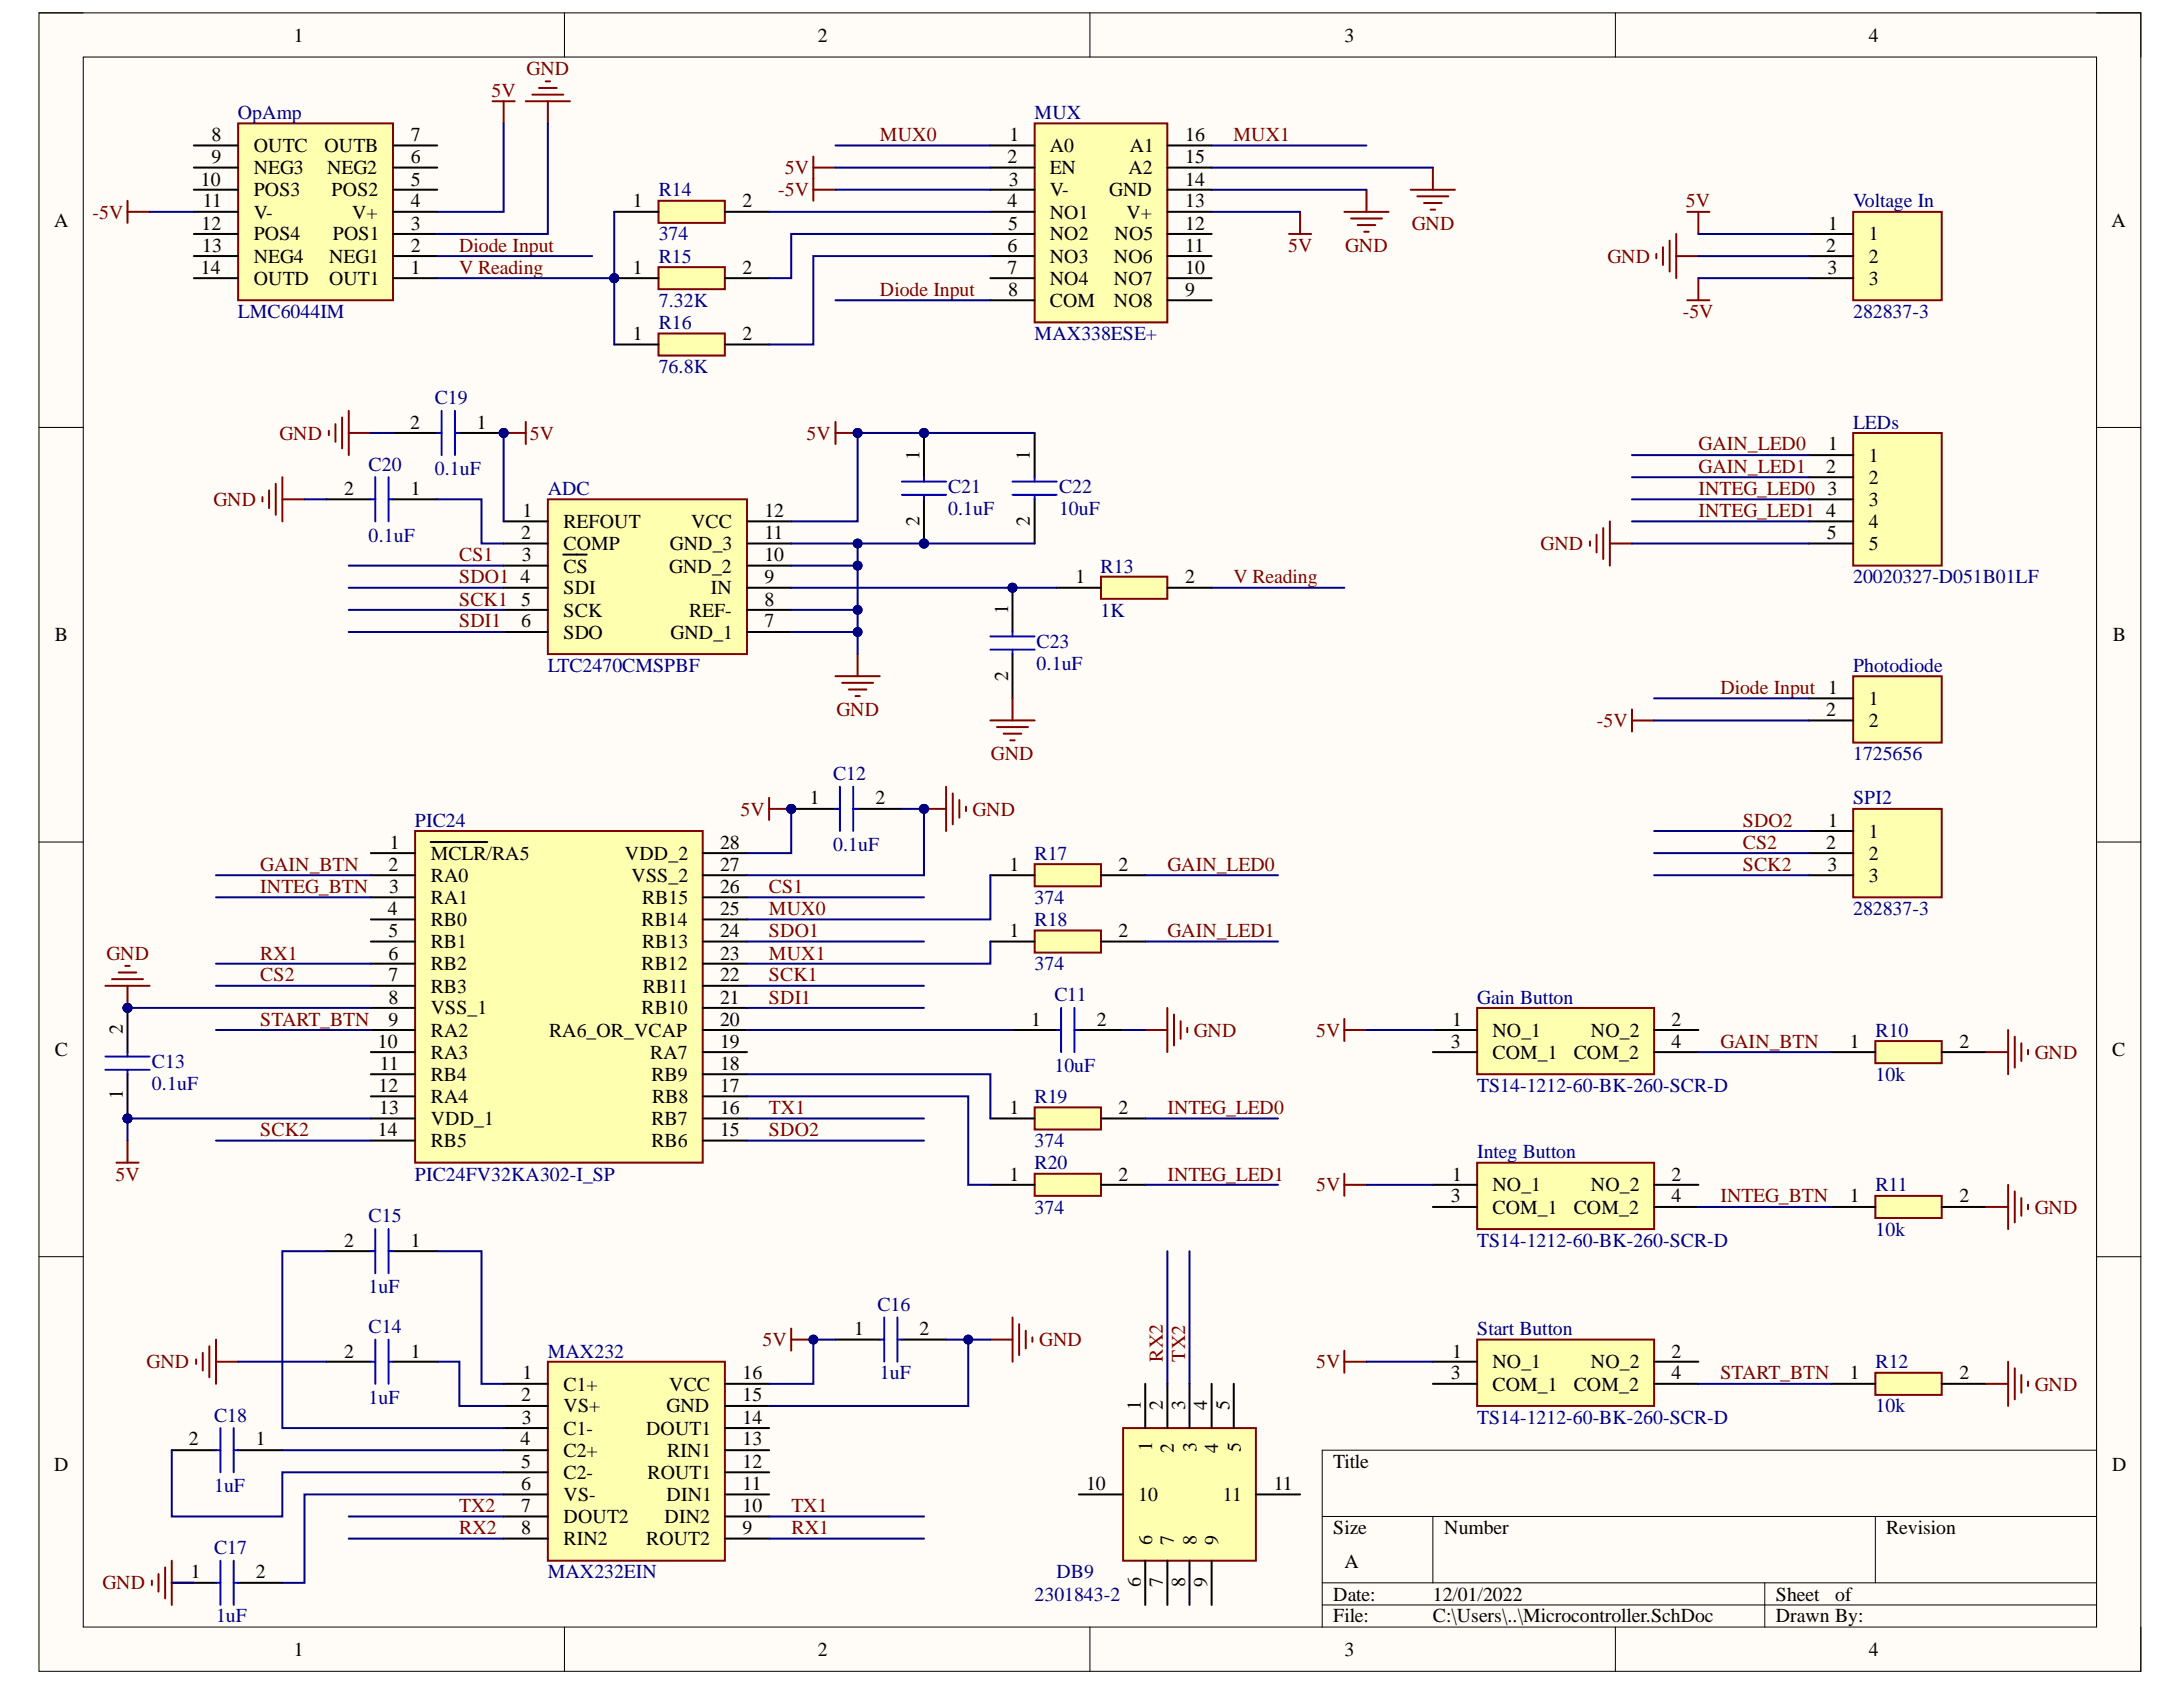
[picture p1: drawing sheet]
<svg xmlns="http://www.w3.org/2000/svg" width="279mm" height="216mm" viewBox="0 0 279 216" stroke-linecap="round" stroke-linejoin="round" font-family="sans-serif">
<defs><g id="words">
<g font-size="2.5">
<text x="37.6" y="5.3">1</text>
<text x="104.7" y="5.3">2</text>
<text x="172.1" y="5.3">3</text>
<text x="239.2" y="5.3">4</text>
<text x="25.7" y="23.8">10</text>
<text x="27.1" y="18.1">8</text>
<text x="27.1" y="20.9">9</text>
<text x="32.5" y="19.4">OUTC</text>
<text x="32.5" y="22.3">NEG3</text>
<text x="41.5" y="19.4">OUTB</text>
<text x="41.9" y="22.3">NEG2</text>
<text x="52.6" y="23.8">5</text>
<text x="52.6" y="20.9">6</text>
<text x="52.6" y="18.1">7</text>
<text x="128.9" y="20.9">2</text>
<text x="129.1" y="23.8">3</text>
<text x="129.2" y="18.1">1</text>
<text x="134.4" y="19.4">A0</text>
<text x="134.4" y="22.3">EN</text>
<text x="144.4" y="22.3">A2</text>
<text x="144.6" y="19.4">A1</text>
<text x="151.7" y="23.8">14</text>
<text x="151.7" y="20.9">15</text>
<text x="151.7" y="18.1">16</text>
<text x="6.9" y="29">A</text>
<text x="25.8" y="29.4">12</text>
<text x="26" y="26.5">11</text>
<text x="32.5" y="25.1">POS3</text>
<text x="32.5" y="28">V-</text>
<text x="42.4" y="25.1">POS2</text>
<text x="45.1" y="28">V+</text>
<text x="52.6" y="29.4">3</text>
<text x="52.6" y="26.5">4</text>
<text x="81" y="26.5">1</text>
<text x="95" y="26.5">2</text>
<text x="128.9" y="26.5">4</text>
<text x="129" y="29.4">5</text>
<text x="134.4" y="25.1">V-</text>
<text x="134.4" y="28">NO1</text>
<text x="142" y="25.1">GND</text>
<text x="144.2" y="28">V+</text>
<text x="151.7" y="29.4">12</text>
<text x="151.7" y="26.5">13</text>
<text x="234" y="29.4">1</text>
<text x="270.2" y="29">A</text>
<text x="25.7" y="35.1">14</text>
<text x="25.9" y="32.2">13</text>
<text x="32.5" y="30.8">POS4</text>
<text x="32.5" y="33.6">NEG4</text>
<text x="42.1" y="33.6">NEG1</text>
<text x="42.6" y="30.8">POS1</text>
<text x="52.6" y="35.1">1</text>
<text x="52.6" y="32.2">2</text>
<text x="81" y="35.1">1</text>
<text x="95" y="35.1">2</text>
<text x="128.9" y="32.2">6</text>
<text x="128.9" y="35.1">7</text>
<text x="134.4" y="30.8">NO2</text>
<text x="134.4" y="33.6">NO3</text>
<text x="142.6" y="33.6">NO6</text>
<text x="142.6" y="30.8">NO5</text>
<text x="151.7" y="35.1">10</text>
<text x="151.7" y="32.2">11</text>
<text x="233.7" y="32.2">2</text>
<text x="233.9" y="35.1">3</text>
<text x="239.2" y="30.8">1</text>
<text x="239.2" y="33.6">2</text>
<text x="32.5" y="36.4">OUTD</text>
<text x="42.1" y="36.4">OUT1</text>
<text x="129" y="37.9">8</text>
<text x="134.4" y="36.4">NO4</text>
<text x="134.4" y="39.3">COM</text>
<text x="142.6" y="39.3">NO8</text>
<text x="142.6" y="36.4">NO7</text>
<text x="151.7" y="37.9">9</text>
<text x="239.2" y="36.4">3</text>
<text x="81" y="43.5">1</text>
<text x="95" y="43.5">2</text>
<text x="52.5" y="54.9">2</text>
<text x="61" y="54.9">1</text>
<text x="117.7" y="58.8" transform="rotate(-90 117.7 58.8)">1</text>
<text x="131.8" y="58.8" transform="rotate(-90 131.8 58.8)">1</text>
<text x="234" y="57.6">1</text>
<text x="239.2" y="59.1">1</text>
<text x="44.1" y="63.3">2</text>
<text x="52.6" y="63.3">1</text>
<text x="233.7" y="60.5">2</text>
<text x="233.9" y="63.3">3</text>
<text x="239.2" y="62">2</text>
<text x="239.2" y="64.7">3</text>
<text x="66.7" y="69">2</text>
<text x="66.8" y="71.8">3</text>
<text x="66.9" y="66.2">1</text>
<text x="72.1" y="67.6">REFOUT</text>
<text x="72.1" y="70.4">COMP</text>
<text x="85.7" y="70.4">GND_3</text>
<text x="88.4" y="67.6">VCC</text>
<text x="97.8" y="66.2">12</text>
<text x="97.8" y="69">11</text>
<text x="97.8" y="71.8">10</text>
<text x="117.7" y="67.4" transform="rotate(-90 117.7 67.4)">2</text>
<text x="131.8" y="67.4" transform="rotate(-90 131.8 67.4)">2</text>
<text x="233.7" y="66.2">4</text>
<text x="233.8" y="69">5</text>
<text x="239.2" y="67.6">4</text>
<text x="239.2" y="70.4">5</text>
<text x="66.6" y="74.6">4</text>
<text x="66.7" y="77.5">5</text>
<text x="72.1" y="73.3">CS</text>
<text x="72.1" y="76.1">SDI</text>
<text x="85.7" y="73.3">GND_2</text>
<text x="91" y="76.1">IN</text>
<text x="97.8" y="74.6">9</text>
<text x="97.8" y="77.5">8</text>
<text x="137.7" y="74.6">1</text>
<text x="151.7" y="74.6">2</text>
<text x="7" y="82.1">B</text>
<text x="66.7" y="80.3">6</text>
<text x="72.1" y="78.9">SCK</text>
<text x="72.1" y="81.7">SDO</text>
<text x="85.8" y="81.7">GND_1</text>
<text x="88.2" y="78.9">REF-</text>
<text x="97.8" y="80.3">7</text>
<text x="129" y="78.6" transform="rotate(-90 129 78.6)">1</text>
<text x="270.4" y="82.1">B</text>
<text x="129" y="87.1" transform="rotate(-90 129 87.1)">2</text>
<text x="233.7" y="91.6">2</text>
<text x="239.2" y="90.3">1</text>
<text x="239.2" y="93.1">2</text>
<text x="103.7" y="102.9">1</text>
<text x="112" y="102.9">2</text>
<text x="234" y="105.8">1</text>
<text x="239.2" y="107.2">1</text>
<text x="49.7" y="111.5">2</text>
<text x="49.9" y="108.6">1</text>
<text x="55.1" y="110">MCLR/RA5</text>
<text x="55.1" y="112.8">RA0</text>
<text x="80" y="110">VDD_2</text>
<text x="80.8" y="112.8">VSS_2</text>
<text x="92.2" y="108.6">28</text>
<text x="92.2" y="111.5">27</text>
<text x="129.2" y="111.5">1</text>
<text x="143.2" y="111.5">2</text>
<text x="233.7" y="108.6">2</text>
<text x="233.9" y="111.5">3</text>
<text x="239.2" y="110">2</text>
<text x="239.2" y="112.8">3</text>
<text x="49.6" y="117.1">4</text>
<text x="49.7" y="119.9">5</text>
<text x="49.8" y="114.3">3</text>
<text x="55.1" y="115.7">RA1</text>
<text x="55.1" y="118.5">RB0</text>
<text x="82.1" y="118.5">RB14</text>
<text x="82.2" y="115.7">RB15</text>
<text x="92.2" y="114.3">26</text>
<text x="92.2" y="117.1">25</text>
<text x="92.2" y="119.9">24</text>
<text x="129.2" y="119.9">1</text>
<text x="143.2" y="119.9">2</text>
<text x="49.7" y="122.8">6</text>
<text x="49.7" y="125.6">7</text>
<text x="55.1" y="121.4">RB1</text>
<text x="55.1" y="124.1">RB2</text>
<text x="82.1" y="124.1">RB12</text>
<text x="82.2" y="121.4">RB13</text>
<text x="92.2" y="122.8">23</text>
<text x="92.2" y="125.6">22</text>
<text x="49.7" y="128.5">8</text>
<text x="49.7" y="131.2">9</text>
<text x="55.1" y="127">RB3</text>
<text x="55.1" y="129.8">VSS_1</text>
<text x="82.1" y="129.8">RB10</text>
<text x="82.3" y="127">RB11</text>
<text x="92.2" y="128.5">21</text>
<text x="92.2" y="131.2">20</text>
<text x="132" y="131.2">1</text>
<text x="140.4" y="131.2">2</text>
<text x="185.9" y="131.2">1</text>
<text x="213.9" y="131.2">2</text>
<text x="7" y="135.1">C</text>
<text x="15.7" y="132.3" transform="rotate(-90 15.7 132.3)">2</text>
<text x="48.4" y="134.1">10</text>
<text x="48.6" y="136.9">11</text>
<text x="55.1" y="132.7">RA2</text>
<text x="55.1" y="135.5">RA3</text>
<text x="70.3" y="132.7">RA6_OR_VCAP</text>
<text x="83.2" y="135.5">RA7</text>
<text x="92.2" y="134.1">19</text>
<text x="92.2" y="136.9">18</text>
<text x="185.7" y="134.1">3</text>
<text x="191" y="132.7">NO_1</text>
<text x="191" y="135.5">COM_1</text>
<text x="201.4" y="135.5">COM_2</text>
<text x="203.6" y="132.7">NO_2</text>
<text x="213.9" y="134.1">4</text>
<text x="236.8" y="134.1">1</text>
<text x="250.8" y="134.1">2</text>
<text x="270.3" y="135.1">C</text>
<text x="15.7" y="140.7" transform="rotate(-90 15.7 140.7)">1</text>
<text x="48.5" y="139.8">12</text>
<text x="48.5" y="142.6">13</text>
<text x="55.1" y="138.3">RB4</text>
<text x="55.1" y="141.1">RA4</text>
<text x="83.4" y="138.3">RB9</text>
<text x="83.5" y="141.1">RB8</text>
<text x="92.2" y="139.8">17</text>
<text x="92.2" y="142.6">16</text>
<text x="129.2" y="142.6">1</text>
<text x="143.2" y="142.6">2</text>
<text x="48.4" y="145.4">14</text>
<text x="55.1" y="144">VDD_1</text>
<text x="55.1" y="146.8">RB5</text>
<text x="83.4" y="144">RB7</text>
<text x="83.4" y="146.8">RB6</text>
<text x="92.2" y="145.4">15</text>
<text x="129.2" y="151.1">1</text>
<text x="143.2" y="151.1">2</text>
<text x="185.7" y="153.9">3</text>
<text x="185.9" y="151.1">1</text>
<text x="191" y="152.5">NO_1</text>
<text x="191" y="155.3">COM_1</text>
<text x="201.4" y="155.3">COM_2</text>
<text x="203.6" y="152.5">NO_2</text>
<text x="213.9" y="151.1">2</text>
<text x="213.9" y="153.9">4</text>
<text x="236.8" y="153.9">1</text>
<text x="250.8" y="153.9">2</text>
<text x="44.1" y="159.6">2</text>
<text x="52.6" y="159.6">1</text>
<text x="44.1" y="173.8">2</text>
<text x="52.6" y="173.8">1</text>
<text x="109.3" y="170.9">1</text>
<text x="117.7" y="170.9">2</text>
<text x="185.9" y="173.8">1</text>
<text x="213.9" y="173.8">2</text>
<text x="66.7" y="179.3">2</text>
<text x="66.9" y="176.5">1</text>
<text x="72.1" y="178">C1+</text>
<text x="85.7" y="178">VCC</text>
<text x="95" y="176.5">16</text>
<text x="95" y="179.3">15</text>
<text x="185.7" y="176.5">3</text>
<text x="191" y="175.1">NO_1</text>
<text x="191" y="178">COM_1</text>
<text x="201.4" y="178">COM_2</text>
<text x="203.6" y="175.1">NO_2</text>
<text x="213.9" y="176.5">4</text>
<text x="236.8" y="176.5">1</text>
<text x="250.8" y="176.5">2</text>
<text x="24.2" y="185">2</text>
<text x="32.7" y="185">1</text>
<text x="66.6" y="185">4</text>
<text x="66.8" y="182.2">3</text>
<text x="72.1" y="180.8">VS+</text>
<text x="72.1" y="183.6">C1-</text>
<text x="82.7" y="183.6">DOUT1</text>
<text x="85.3" y="180.8">GND</text>
<text x="95" y="182.2">14</text>
<text x="95" y="185">13</text>
<text x="146" y="180.5" transform="rotate(-90 146 180.5)">1</text>
<text x="147.5" y="185.7" transform="rotate(-90 147.5 185.7)">1</text>
<text x="148.8" y="180.5" transform="rotate(-90 148.8 180.5)">2</text>
<text x="150.3" y="185.9" transform="rotate(-90 150.3 185.9)">2</text>
<text x="151.7" y="180.5" transform="rotate(-90 151.7 180.5)">3</text>
<text x="153.1" y="185.8" transform="rotate(-90 153.1 185.8)">3</text>
<text x="154.5" y="180.5" transform="rotate(-90 154.5 180.5)">4</text>
<text x="155.9" y="185.9" transform="rotate(-90 155.9 185.9)">4</text>
<text x="157.4" y="180.5" transform="rotate(-90 157.4 180.5)">5</text>
<text x="158.8" y="185.8" transform="rotate(-90 158.8 185.8)">5</text>
<text x="6.9" y="188.2">D</text>
<text x="66.7" y="187.9">5</text>
<text x="66.7" y="190.7">6</text>
<text x="72.1" y="186.4">C2+</text>
<text x="72.1" y="189.3">C2-</text>
<text x="82.9" y="189.3">ROUT1</text>
<text x="85.4" y="186.4">RIN1</text>
<text x="95" y="187.9">12</text>
<text x="95" y="190.7">11</text>
<text x="139" y="190.7">10</text>
<text x="163" y="190.7">11</text>
<text x="170.6" y="187.9">Title</text>
<text x="270.3" y="188.2">D</text>
<text x="66.7" y="193.5">7</text>
<text x="66.7" y="196.3">8</text>
<text x="72.1" y="192.1">VS-</text>
<text x="72.1" y="195">DOUT2</text>
<text x="72.1" y="197.8">RIN2</text>
<text x="82.7" y="197.8">ROUT2</text>
<text x="85.1" y="195">DIN2</text>
<text x="85.3" y="192.1">DIN1</text>
<text x="95" y="193.5">10</text>
<text x="95" y="196.3">9</text>
<text x="145.7" y="192.1">10</text>
<text x="147.5" y="197.8" transform="rotate(-90 147.5 197.8)">6</text>
<text x="150.3" y="197.8" transform="rotate(-90 150.3 197.8)">7</text>
<text x="153.1" y="197.8" transform="rotate(-90 153.1 197.8)">8</text>
<text x="155.9" y="197.8" transform="rotate(-90 155.9 197.8)">9</text>
<text x="156.5" y="192.1">11</text>
<text x="170.6" y="196.3">Size</text>
<text x="184.8" y="196.3">Number</text>
<text x="241.4" y="196.3">Revision</text>
<text x="24.4" y="202">1</text>
<text x="32.7" y="202">2</text>
<text x="146" y="203.2" transform="rotate(-90 146 203.2)">6</text>
<text x="148.8" y="203.2" transform="rotate(-90 148.8 203.2)">7</text>
<text x="151.7" y="203.2" transform="rotate(-90 151.7 203.2)">8</text>
<text x="154.5" y="203.2" transform="rotate(-90 154.5 203.2)">9</text>
<text x="172.1" y="200.6">A</text>
<text x="170.6" y="204.9">Date:</text>
<text x="170.6" y="207.6">File:</text>
<text x="183.4" y="204.9">12/01/2022</text>
<text x="183.4" y="207.6">C:\Users\..\Microcontroller.SchDoc</text>
<text x="227.3" y="204.9">Sheet</text>
<text x="227.3" y="207.6">Drawn By:</text>
<text x="234.9" y="204.9">of</text>
<text x="37.6" y="211.9">1</text>
<text x="104.7" y="211.9">2</text>
<text x="172.1" y="211.9">3</text>
<text x="239.2" y="211.9">4</text>
</g>
<g font-size="2.5" fill="#800000">
<text x="67.4" y="9.6">GND</text>
<text x="62.9" y="12.4">5V</text>
<text x="100.5" y="22.3">5V</text>
<text x="112.6" y="18.1">MUX0</text>
<text x="157.9" y="18.1">MUX1</text>
<text x="11.8" y="28">-5V</text>
<text x="99.6" y="25.1">-5V</text>
<text x="180.7" y="29.4">GND</text>
<text x="215.8" y="26.5">5V</text>
<text x="58.8" y="35.1">V Reading</text>
<text x="58.8" y="32.2">Diode Input</text>
<text x="164.9" y="32.2">5V</text>
<text x="172.2" y="32.2">GND</text>
<text x="205.7" y="33.6">GND</text>
<text x="112.6" y="37.9">Diode Input</text>
<text x="215.4" y="40.7">-5V</text>
<text x="35.8" y="56.3">GND</text>
<text x="67.8" y="56.3">5V</text>
<text x="103.2" y="56.3">5V</text>
<text x="217.4" y="57.6">GAIN_LED0</text>
<text x="27.3" y="64.7">GND</text>
<text x="217.4" y="60.5">GAIN_LED1</text>
<text x="217.4" y="63.3">INTEG_LED0</text>
<text x="58.8" y="71.8">CS1</text>
<text x="197.2" y="70.4">GND</text>
<text x="217.4" y="66.2">INTEG_LED1</text>
<text x="58.8" y="74.6">SDO1</text>
<text x="58.8" y="77.5">SCK1</text>
<text x="157.9" y="74.6">V Reading</text>
<text x="58.8" y="80.3">SDI1</text>
<text x="220.2" y="88.8">Diode Input 1</text>
<text x="107" y="91.6">GND</text>
<text x="204.4" y="93.1">-5V</text>
<text x="126.8" y="97.3">GND</text>
<text x="94.8" y="104.4">5V</text>
<text x="124.5" y="104.4">GND</text>
<text x="223.1" y="105.8">SDO2</text>
<text x="33.3" y="111.5">GAIN_BTN</text>
<text x="149.4" y="111.5">GAIN_LED0</text>
<text x="223.1" y="108.6">CS2</text>
<text x="223.1" y="111.5">SCK2</text>
<text x="33.3" y="114.3">INTEG_BTN</text>
<text x="98.4" y="117.1">MUX0</text>
<text x="98.4" y="114.3">CS1</text>
<text x="98.4" y="119.9">SDO1</text>
<text x="149.4" y="119.9">GAIN_LED1</text>
<text x="13.6" y="122.8">GND</text>
<text x="33.3" y="122.8">RX1</text>
<text x="33.3" y="125.6">CS2</text>
<text x="98.4" y="122.8">MUX1</text>
<text x="98.4" y="125.6">SCK1</text>
<text x="33.3" y="131.2">START_BTN</text>
<text x="98.4" y="128.5">SDI1</text>
<text x="152.8" y="132.7">GND</text>
<text x="168.4" y="132.7">5V</text>
<text x="220.2" y="134.1">GAIN_BTN</text>
<text x="260.4" y="135.5">GND</text>
<text x="98.4" y="142.6">TX1</text>
<text x="149.4" y="142.6">INTEG_LED0</text>
<text x="33.3" y="145.4">SCK2</text>
<text x="98.4" y="145.4">SDO2</text>
<text x="14.8" y="151.1">5V</text>
<text x="149.4" y="151.1">INTEG_LED1</text>
<text x="168.4" y="152.5">5V</text>
<text x="220.2" y="153.9">INTEG_BTN</text>
<text x="260.4" y="155.3">GND</text>
<text x="97.6" y="172.3">5V</text>
<text x="133" y="172.3">GND</text>
<text x="18.8" y="175.1">GND</text>
<text x="148.8" y="174.3" transform="rotate(-90 148.8 174.3)">RX2</text>
<text x="151.7" y="174.3" transform="rotate(-90 151.7 174.3)">TX2</text>
<text x="168.4" y="175.1">5V</text>
<text x="220.2" y="176.5">START_BTN</text>
<text x="260.4" y="178">GND</text>
<text x="58.8" y="193.5">TX2</text>
<text x="58.8" y="196.3">RX2</text>
<text x="101.3" y="196.3">RX1</text>
<text x="101.3" y="193.5">TX1</text>
<text x="13.1" y="203.4">GND</text>
</g>
<g font-size="2.5" fill="#000080">
<text x="30.4" y="15.2">OpAmp</text>
<text x="132.4" y="15.2">MUX</text>
<text x="84.3" y="25.1">R14</text>
<text x="237.2" y="26.5">Voltage In</text>
<text x="84.3" y="33.6">R15</text>
<text x="84.3" y="30.8">374</text>
<text x="30.4" y="40.7">LMC6044IM</text>
<text x="84.3" y="39.3">7.32K</text>
<text x="237.2" y="40.7">282837-3</text>
<text x="84.3" y="42.1">R16</text>
<text x="84.3" y="47.8">76.8K</text>
<text x="132.4" y="43.5">MAX338ESE+</text>
<text x="55.6" y="51.7">C19</text>
<text x="237.2" y="54.9">LEDs</text>
<text x="47.2" y="60.3">C20</text>
<text x="55.6" y="60.8">0.1uF</text>
<text x="70.1" y="63.3">ADC</text>
<text x="121.3" y="63.1">C21</text>
<text x="121.3" y="65.9">0.1uF</text>
<text x="135.5" y="63.1">C22</text>
<text x="135.5" y="65.9">10uF</text>
<text x="47.2" y="69.3">0.1uF</text>
<text x="140.9" y="73.3">R13</text>
<text x="237.2" y="74.6">20020327-D051B01LF</text>
<text x="132.7" y="82.9">C23</text>
<text x="140.9" y="78.9">1K</text>
<text x="70.1" y="86">LTC2470CMSPBF</text>
<text x="132.7" y="85.7">0.1uF</text>
<text x="237.2" y="86">Photodiode</text>
<text x="106.6" y="99.8">C12</text>
<text x="237.2" y="97.3">1725656</text>
<text x="53.1" y="105.8">PIC24</text>
<text x="237.2" y="102.9">SPI2</text>
<text x="106.6" y="108.9">0.1uF</text>
<text x="132.4" y="110">R17</text>
<text x="132.4" y="115.7">374</text>
<text x="132.4" y="118.5">R18</text>
<text x="237.2" y="117.1">282837-3</text>
<text x="132.4" y="124.1">374</text>
<text x="135" y="128.1">C11</text>
<text x="189.1" y="128.5">Gain Button</text>
<text x="19.4" y="136.7">C13</text>
<text x="135" y="137.2">10uF</text>
<text x="240.1" y="132.7">R10</text>
<text x="19.4" y="139.4">0.1uF</text>
<text x="132.4" y="141.1">R19</text>
<text x="189.1" y="139.8">TS14-1212-60-BK-260-SCR-D</text>
<text x="240.1" y="138.3">10k</text>
<text x="132.4" y="146.8">374</text>
<text x="132.4" y="149.7">R20</text>
<text x="189.1" y="148.2">Integ Button</text>
<text x="53.1" y="151.1">PIC24FV32KA302-I_SP</text>
<text x="132.4" y="155.3">374</text>
<text x="240.1" y="152.5">R11</text>
<text x="47.2" y="156.4">C15</text>
<text x="189.1" y="159.6">TS14-1212-60-BK-260-SCR-D</text>
<text x="240.1" y="158.1">10k</text>
<text x="47.2" y="165.5">1uF</text>
<text x="112.3" y="167.8">C16</text>
<text x="47.2" y="170.6">C14</text>
<text x="70.1" y="173.8">MAX232</text>
<text x="189.1" y="170.9">Start Button</text>
<text x="47.2" y="179.7">1uF</text>
<text x="112.6" y="176.5">1uF</text>
<text x="240.1" y="175.1">R12</text>
<text x="27.4" y="181.9">C18</text>
<text x="189.1" y="182.2">TS14-1212-60-BK-260-SCR-D</text>
<text x="240.1" y="180.8">10k</text>
<text x="27.4" y="191">1uF</text>
<text x="27.4" y="198.9">C17</text>
<text x="70.1" y="202">MAX232EIN</text>
<text x="135.2" y="202">DB9</text>
<text x="27.6" y="207.6">1uF</text>
<text x="132.4" y="204.9">2301843-2</text>
</g>
</g></defs>
<path d="M5 1.6h269v212.3h-269z" fill-rule="evenodd" fill="#fffcf8"/>
<path d="M5 1.6h269v212.3h-269z" fill="none" stroke="#000" stroke-width=".13"/>
<path d="M10.7 7.3h257.6v200.9h-257.6z" fill-rule="evenodd" fill="#fffcf8"/>
<g fill="none" stroke="#000" stroke-width=".13">
<path d="M5 1.6h5.7M10.7 7.3h257.6v200.9h-257.6zM72.2 1.6v5.7M139.5 1.6v5.7M206.8 1.6v5.7M268.3 1.6h5.7v5.7M5 54.7h5.7M268.3 54.7h5.7M5 107.8h5.7M268.3 107.8h5.7M5 160.8h5.7M268.3 160.8h5.7"/>
<path d="M169.2 194.1h99.1M183.4 194.1v8.5M240 194.1v8.5M268.3 185.6h-99.1v22.6M72.2 208.2v5.7M139.5 208.2v5.7M169.2 202.6h99.1M169.2 205.4h99.1M206.8 208.2v5.7M225.9 202.6v5.6M274 208.2v5.7"/>
</g>
<path d="M237.2 86.5h11.3v8.5h-11.3z" fill-rule="evenodd" fill="#ffffb0"/>
<path d="M237.2 86.5h11.3v8.5h-11.3z" fill="none" stroke="#800000" stroke-width=".25"/>
<path d="M231.5 89.4h5.7M231.5 92.2h5.7" fill="none" stroke="#000" stroke-width=".25"/>
<path d="M237.2 27.1h11.3v11.3h-11.3z" fill-rule="evenodd" fill="#ffffb0"/>
<path d="M237.2 27.1h11.3v11.3h-11.3z" fill="none" stroke="#800000" stroke-width=".25"/>
<path d="M231.5 29.9h5.7M231.5 32.8h5.7M231.5 35.6h5.7" fill="none" stroke="#000" stroke-width=".25"/>
<path d="M143.7 182.8h17v16.9h-17z" fill-rule="evenodd" fill="#ffffb0"/>
<path d="M143.7 182.8h17v16.9h-17z" fill="none" stroke="#800000" stroke-width=".25"/>
<path d="M146.6 177.1v5.7M149.4 177.1v5.7M152.2 177.1v5.7M155.1 177.1v5.7M157.9 177.1v5.7M138.1 191.3h5.6M146.6 199.7v5.7M149.4 199.7v5.7M152.2 199.7v5.7M155.1 199.7v5.7M160.7 191.3h5.7" fill="none" stroke="#000" stroke-width=".25"/>
<path d="M237.2 103.5h11.3v11.3h-11.3z" fill-rule="evenodd" fill="#ffffb0"/>
<path d="M237.2 103.5h11.3v11.3h-11.3z" fill="none" stroke="#800000" stroke-width=".25"/>
<path d="M231.5 106.3h5.7M231.5 109.2h5.7M231.5 112h5.7" fill="none" stroke="#000" stroke-width=".25"/>
<path d="M189.1 129h22.6v8.5h-22.6z" fill-rule="evenodd" fill="#ffffb0"/>
<path d="M189.1 129h22.6v8.5h-22.6z" fill="none" stroke="#800000" stroke-width=".25"/>
<path d="M183.4 131.8h5.7M183.4 134.6h5.7M211.7 131.8h5.7M211.7 134.6h5.7" fill="none" stroke="#000" stroke-width=".25"/>
<path d="M189.1 148.8h22.6v8.5h-22.6z" fill-rule="evenodd" fill="#ffffb0"/>
<path d="M189.1 148.8h22.6v8.5h-22.6z" fill="none" stroke="#800000" stroke-width=".25"/>
<path d="M183.4 151.6h5.7M183.4 154.5h5.7M211.7 151.6h5.7M211.7 154.5h5.7" fill="none" stroke="#000" stroke-width=".25"/>
<path d="M189.1 171.4h22.6v8.5h-22.6z" fill-rule="evenodd" fill="#ffffb0"/>
<path d="M98.4 102.1v2.8M98.4 103.5h2.9M146.6 131.8h2.8M149.4 129v5.6M150.3 129.8v4M151.1 130.7v2.3M152 131.5v.6M189.1 171.4h22.6v8.5h-22.6z" fill="none" stroke="#800000" stroke-width=".25"/>
<path d="M183.4 174.3h5.7M183.4 177.1h5.7M211.7 174.3h5.7M211.7 177.1h5.7" fill="none" stroke="#000" stroke-width=".25"/>
<circle cx="101.3" cy="103.5" r=".57" fill="#000080"/>
<circle cx="101.3" cy="103.5" r=".57" fill="none" stroke="#000080" stroke-width=".13"/>
<path d="M129.6 131.8h5.6M138.1 131.8h5.6" fill="none" stroke="#000" stroke-width=".25"/>
<path d="M135.2 131.8h.6M135.8 129v5.6M137.5 129v5.6M137.5 131.8h.6" fill="none" stroke="#00f" stroke-width=".25"/>
<circle cx="101.3" cy="103.5" r=".57" fill="#000080"/>
<circle cx="101.3" cy="103.5" r=".57" fill="none" stroke="#000080" stroke-width=".13"/>
<path d="M101.3 103.5h5.6" fill="none" stroke="#000" stroke-width=".25"/>
<circle cx="101.3" cy="103.5" r=".57" fill="#000080"/>
<circle cx="101.3" cy="103.5" r=".57" fill="none" stroke="#000080" stroke-width=".13"/>
<path d="M109.8 103.5h5.6" fill="none" stroke="#000" stroke-width=".25"/>
<path d="M106.9 103.5h.6M107.5 100.7v5.6M109.2 100.7v5.6M109.2 103.5h.6" fill="none" stroke="#00f" stroke-width=".25"/>
<path d="M118.3 103.5h2.8M121.1 100.7v5.6M121.9 101.5v4M122.8 102.4v2.2M123.6 103.2v.6" fill="none" stroke="#800000" stroke-width=".25"/>
<circle cx="118.3" cy="103.5" r=".57" fill="#000080"/>
<circle cx="118.3" cy="103.5" r=".57" fill="none" stroke="#000080" stroke-width=".13"/>
<path d="M13.5 126.2h5.7M14.3 125.3h4M15.2 124.5h2.3M16 123.6h.6M16.3 126.2v2.8M14.9 148.8h2.8M16.3 146v2.8" fill="none" stroke="#800000" stroke-width=".25"/>
<circle cx="16.3" cy="129" r=".57" fill="#000080"/>
<circle cx="16.3" cy="129" r=".57" fill="none" stroke="#000080" stroke-width=".13"/>
<circle cx="16.3" cy="143.1" r=".57" fill="#000080"/>
<circle cx="16.3" cy="143.1" r=".57" fill="none" stroke="#000080" stroke-width=".13"/>
<circle cx="16.3" cy="129" r=".57" fill="#000080"/>
<circle cx="16.3" cy="129" r=".57" fill="none" stroke="#000080" stroke-width=".13"/>
<path d="M16.3 137.5v5.6" fill="none" stroke="#000" stroke-width=".25"/>
<circle cx="16.3" cy="143.1" r=".57" fill="#000080"/>
<circle cx="16.3" cy="143.1" r=".57" fill="none" stroke="#000080" stroke-width=".13"/>
<path d="M16.3 129v5.6" fill="none" stroke="#000" stroke-width=".25"/>
<circle cx="16.3" cy="129" r=".57" fill="#000080"/>
<circle cx="16.3" cy="129" r=".57" fill="none" stroke="#000080" stroke-width=".13"/>
<path d="M13.5 136.9h5.7M13.5 135.2h5.7M16.3 134.6v.6M16.3 136.9v.6" fill="none" stroke="#00f" stroke-width=".25"/>
<path d="M70.1 174.3h22.7v25.4h-22.7z" fill-rule="evenodd" fill="#ffffb0"/>
<g fill="none" stroke="#800000" stroke-width=".25">
<path d="M25.1 174v.6M25.9 173.1v2.3M26.8 172.3v4M27.6 171.4v5.7M27.6 174.3h2.9M70.1 174.3h22.7v25.4h-22.7zM101.3 171.4h2.8M101.3 170v2.9M126.8 171.4h2.8M129.6 168.6v5.7M130.4 169.5v3.9M131.3 170.3v2.3"/>
<path d="M132.1 171.2v.5"/>
</g>
<g fill="none" stroke="#000" stroke-width=".25">
<path d="M41.8 174.3h5.7M41.8 160.1h5.7M50.3 174.3h5.7M50.3 160.1h5.7M64.5 177.1h5.6M64.5 179.9h5.6M92.8 177.1h5.6M92.8 179.9h5.6M106.9 171.4h5.7M115.4 171.4h5.7M22 185.6h5.6M30.5 185.6h5.6"/>
<path d="M64.5 182.8h5.6M64.5 185.6h5.6M64.5 188.4h5.6M64.5 191.3h5.6M64.5 194.1h5.6M64.5 196.9h5.6M92.8 182.8h5.6M92.8 185.6h5.6M92.8 188.4h5.6M92.8 191.3h5.6M92.8 194.1h5.6M92.8 196.9h5.6"/>
<path d="M22 202.6h5.6M30.5 202.6h5.6"/>
</g>
<g fill="none" stroke="#00f" stroke-width=".25">
<path d="M48 157.3v5.6M49.7 157.3v5.6M47.5 174.3h.5M47.5 160.1h.5M48 171.4v5.7M49.7 171.4v5.7M49.7 174.3h.6M49.7 160.1h.6M112.6 171.4h.6M113.2 168.6v5.7M114.9 168.6v5.7M114.9 171.4h.5"/>
<path d="M27.6 185.6h.6M28.2 182.8v5.6M28.2 199.7v5.7M29.9 182.8v5.6M29.9 199.7v5.7M29.9 185.6h.6M27.6 202.6h.6M29.9 202.6h.6"/>
</g>
<circle cx="104.1" cy="171.4" r=".57" fill="#000080"/>
<circle cx="104.1" cy="171.4" r=".57" fill="none" stroke="#000080" stroke-width=".13"/>
<g fill="none" stroke="#800000" stroke-width=".25">
<path d="M212 32.5v.6M212.8 31.6v2.3M213.7 30.8v4M214.5 29.9v5.7M214.5 32.8h2.9M216 27.1h2.8M216 38.4h2.8M217.4 27.1v2.8M217.4 35.6v2.8M22 199.7v5.7M19.4 202.3v.6M20.3 201.4v2.3"/>
<path d="M21.1 200.6v4M22 202.6h2.8"/>
</g>
<path d="M240 133.2h8.5v2.9h-8.5z" fill-rule="evenodd" fill="#ffffb0"/>
<path d="M240 133.2h8.5v2.9h-8.5z" fill="none" stroke="#800000" stroke-width=".25"/>
<path d="M234.4 134.6h5.6M248.5 134.6h5.7" fill="none" stroke="#000" stroke-width=".25"/>
<path d="M240 153h8.5v2.9h-8.5z" fill-rule="evenodd" fill="#ffffb0"/>
<path d="M240 153h8.5v2.9h-8.5z" fill="none" stroke="#800000" stroke-width=".25"/>
<path d="M234.4 154.5h5.6M248.5 154.5h5.7" fill="none" stroke="#000" stroke-width=".25"/>
<path d="M240 175.7h8.5v2.8h-8.5z" fill-rule="evenodd" fill="#ffffb0"/>
<g fill="none" stroke="#800000" stroke-width=".25">
<path d="M254.2 134.6h2.8M257 131.8v5.7M257.9 132.7v3.9M258.7 133.5v2.3M259.6 134.4v.5M254.2 154.5h2.8M257 151.6v5.7M257.9 152.5v3.9M258.7 153.3v2.3M259.6 154.2v.5M240 175.7h8.5v2.8h-8.5zM254.2 177.1h2.8"/>
<path d="M257 174.3v5.6M257.9 175.1v4M258.7 176v2.2M259.6 176.8v.6"/>
</g>
<path d="M234.4 177.1h5.6M248.5 177.1h5.7" fill="none" stroke="#000" stroke-width=".25"/>
<path d="M70.1 63.9h25.5v19.8h-25.5z" fill-rule="evenodd" fill="#ffffb0"/>
<path d="M70.1 63.9h25.5v19.8h-25.5z" fill="none" stroke="#800000" stroke-width=".25"/>
<g fill="none" stroke="#000" stroke-width=".25">
<path d="M64.5 66.7h5.6M64.5 69.6h5.6M64.5 72.4h5.6M64.5 75.2h5.6M64.5 78.1h5.6M72.1 71h3M95.6 66.7h5.7M95.6 69.6h5.7M95.6 72.4h5.7M95.6 75.2h5.7M95.6 78.1h5.7M64.5 80.9h5.6"/>
<path d="M95.6 80.9h5.7"/>
</g>
<circle cx="64.5" cy="55.4" r=".57" fill="#000080"/>
<circle cx="64.5" cy="55.4" r=".57" fill="none" stroke="#000080" stroke-width=".13"/>
<path d="M58.8 55.4h5.7" fill="none" stroke="#000" stroke-width=".25"/>
<circle cx="64.5" cy="55.4" r=".57" fill="#000080"/>
<circle cx="64.5" cy="55.4" r=".57" fill="none" stroke="#000080" stroke-width=".13"/>
<path d="M50.3 55.4h5.7M41.8 63.9h5.7M50.3 63.9h5.7" fill="none" stroke="#000" stroke-width=".25"/>
<path d="M56 55.4h.5M56.5 52.6v5.6M58.2 52.6v5.6M58.2 55.4h.6M47.5 63.9h.5M48 61.1v5.6M49.7 61.1v5.6M49.7 63.9h.6" fill="none" stroke="#00f" stroke-width=".25"/>
<circle cx="118.3" cy="55.4" r=".57" fill="#000080"/>
<circle cx="118.3" cy="55.4" r=".57" fill="none" stroke="#000080" stroke-width=".13"/>
<circle cx="118.3" cy="69.6" r=".57" fill="#000080"/>
<circle cx="118.3" cy="69.6" r=".57" fill="none" stroke="#000080" stroke-width=".13"/>
<path d="M118.3 55.4v5.7" fill="none" stroke="#000" stroke-width=".25"/>
<circle cx="118.3" cy="55.4" r=".57" fill="#000080"/>
<circle cx="118.3" cy="55.4" r=".57" fill="none" stroke="#000080" stroke-width=".13"/>
<path d="M118.3 63.9v5.7" fill="none" stroke="#000" stroke-width=".25"/>
<circle cx="118.3" cy="69.6" r=".57" fill="#000080"/>
<circle cx="118.3" cy="69.6" r=".57" fill="none" stroke="#000080" stroke-width=".13"/>
<path d="M115.4 61.6h5.7M115.4 63.3h5.7M118.3 61.1v.5M118.3 63.3v.6" fill="none" stroke="#00f" stroke-width=".25"/>
<circle cx="129.6" cy="75.2" r=".57" fill="#000080"/>
<circle cx="129.6" cy="75.2" r=".57" fill="none" stroke="#000080" stroke-width=".13"/>
<path d="M129.6 75.2v5.7" fill="none" stroke="#000" stroke-width=".25"/>
<circle cx="129.6" cy="75.2" r=".57" fill="#000080"/>
<circle cx="129.6" cy="75.2" r=".57" fill="none" stroke="#000080" stroke-width=".13"/>
<path d="M132.4 55.4v5.7M132.4 63.9v5.7M129.6 83.7v5.7" fill="none" stroke="#000" stroke-width=".25"/>
<path d="M129.6 61.6h5.6M129.6 63.3h5.6M132.4 61.1v.5M132.4 63.3v.6M126.8 81.4h5.6M126.8 83.1h5.6M129.6 80.9v.5M129.6 83.1v.6" fill="none" stroke="#00f" stroke-width=".25"/>
<path d="M42.1 55.1v.6M42.9 54.3v2.2M43.8 53.4v4M44.6 52.6v5.6M44.6 55.4h2.9M64.5 55.4h2.8M67.3 54v2.8" fill="none" stroke="#800000" stroke-width=".25"/>
<circle cx="64.5" cy="55.4" r=".57" fill="#000080"/>
<circle cx="64.5" cy="55.4" r=".57" fill="none" stroke="#000080" stroke-width=".13"/>
<path d="M106.9 54v2.8M106.9 55.4h2.9M172.1 130.4v2.8M172.1 131.8h2.8M172.1 150.2v2.8M172.1 151.6h2.8M172.1 172.9v2.8M172.1 174.3h2.8" fill="none" stroke="#800000" stroke-width=".25"/>
<circle cx="109.8" cy="55.4" r=".57" fill="#000080"/>
<circle cx="109.8" cy="55.4" r=".57" fill="none" stroke="#000080" stroke-width=".13"/>
<path d="M106.9 86.5h5.7M107.8 87.4h3.9M108.6 88.2h2.3M109.5 89.1h.5M109.8 83.7v2.8M126.8 92.2h5.6M127.6 93.1h4M128.5 93.9h2.2M129.3 94.7h.6M129.6 89.4v2.8" fill="none" stroke="#800000" stroke-width=".25"/>
<path d="M140.9 73.8h8.5v2.8h-8.5z" fill-rule="evenodd" fill="#ffffb0"/>
<path d="M140.9 73.8h8.5v2.8h-8.5z" fill="none" stroke="#800000" stroke-width=".25"/>
<path d="M135.2 75.2h5.7M149.4 75.2h5.7" fill="none" stroke="#000" stroke-width=".25"/>
<path d="M30.5 15.8h19.8v22.6h-19.8z" fill-rule="evenodd" fill="#ffffb0"/>
<path d="M30.5 15.8h19.8v22.6h-19.8z" fill="none" stroke="#800000" stroke-width=".25"/>
<g fill="none" stroke="#000" stroke-width=".25">
<path d="M24.8 18.6h5.7M50.3 18.6h5.7M24.8 35.6h5.7M24.8 32.8h5.7M24.8 29.9h5.7M24.8 27.1h5.7M24.8 24.3h5.7M24.8 21.4h5.7M50.3 35.6h5.7M50.3 32.8h5.7M50.3 29.9h5.7M50.3 27.1h5.7"/>
<path d="M50.3 24.3h5.7M50.3 21.4h5.7"/>
</g>
<path d="M132.4 15.8h17v25.5h-17z" fill-rule="evenodd" fill="#ffffb0"/>
<g fill="none" stroke="#800000" stroke-width=".25">
<path d="M132.4 15.8h17v25.5h-17zM104.1 24.3h2.8M104.1 20v5.7M104.1 21.4h2.8M165 29.9h2.8M166.4 27.1v2.8M172.1 27.1h5.6M172.9 28h4M173.8 28.8h2.2M174.6 29.7h.6M174.9 24.3v2.8M180.6 24.3h5.6"/>
<path d="M181.4 25.1h4M182.3 26h2.2M183.1 26.8h.6M183.4 21.5v2.8M33.6 63.6v.6M34.4 62.8v2.2M35.3 61.9v4M36.1 61.1v5.6M36.1 63.9h2.9"/>
</g>
<g fill="none" stroke="#000" stroke-width=".25">
<path d="M126.8 18.6h5.6M149.4 18.6h5.7M126.8 21.4h5.6M126.8 24.3h5.6M126.8 27.1h5.6M126.8 29.9h5.6M126.8 32.8h5.6M126.8 35.6h5.6M126.8 38.4h5.6M149.4 21.4h5.7M149.4 24.3h5.7M149.4 27.1h5.7"/>
<path d="M149.4 29.9h5.7M149.4 32.8h5.7M149.4 35.6h5.7M149.4 38.4h5.7"/>
</g>
<circle cx="78.6" cy="35.6" r=".57" fill="#000080"/>
<circle cx="78.6" cy="35.6" r=".57" fill="none" stroke="#000080" stroke-width=".13"/>
<path d="M84.3 34.2h8.5v2.8h-8.5z" fill-rule="evenodd" fill="#ffffb0"/>
<path d="M84.3 34.2h8.5v2.8h-8.5z" fill="none" stroke="#800000" stroke-width=".25"/>
<path d="M78.6 35.6h5.7" fill="none" stroke="#000" stroke-width=".25"/>
<circle cx="78.6" cy="35.6" r=".57" fill="#000080"/>
<circle cx="78.6" cy="35.6" r=".57" fill="none" stroke="#000080" stroke-width=".13"/>
<path d="M92.8 35.6h5.6" fill="none" stroke="#000" stroke-width=".25"/>
<path d="M84.3 25.7h8.5v2.8h-8.5z" fill-rule="evenodd" fill="#ffffb0"/>
<path d="M84.3 25.7h8.5v2.8h-8.5z" fill="none" stroke="#800000" stroke-width=".25"/>
<path d="M78.6 27.1h5.7M92.8 27.1h5.6" fill="none" stroke="#000" stroke-width=".25"/>
<path d="M84.3 42.7h8.5v2.8h-8.5z" fill-rule="evenodd" fill="#ffffb0"/>
<path d="M16.3 25.7v2.8M16.3 27.1h2.9M84.3 42.7h8.5v2.8h-8.5zM208.9 90.8v2.8M208.9 92.2h2.8" fill="none" stroke="#800000" stroke-width=".25"/>
<path d="M78.6 44.1h5.7M92.8 44.1h5.6" fill="none" stroke="#000" stroke-width=".25"/>
<path d="M132.4 110.6h8.5v2.8h-8.5z" fill-rule="evenodd" fill="#ffffb0"/>
<path d="M132.4 110.6h8.5v2.8h-8.5z" fill="none" stroke="#800000" stroke-width=".25"/>
<path d="M126.8 112h5.6M140.9 112h5.7" fill="none" stroke="#000" stroke-width=".25"/>
<path d="M132.4 119.1h8.5v2.8h-8.5z" fill-rule="evenodd" fill="#ffffb0"/>
<path d="M132.4 119.1h8.5v2.8h-8.5z" fill="none" stroke="#800000" stroke-width=".25"/>
<path d="M126.8 120.5h5.6M140.9 120.5h5.7" fill="none" stroke="#000" stroke-width=".25"/>
<path d="M132.4 141.7h8.5v2.9h-8.5z" fill-rule="evenodd" fill="#ffffb0"/>
<path d="M132.4 141.7h8.5v2.9h-8.5z" fill="none" stroke="#800000" stroke-width=".25"/>
<path d="M126.8 143.1h5.6M140.9 143.1h5.7" fill="none" stroke="#000" stroke-width=".25"/>
<path d="M132.4 150.2h8.5v2.8h-8.5z" fill-rule="evenodd" fill="#ffffb0"/>
<path d="M63 13h2.9M64.5 13v2.8M67.3 13h5.7M68.1 12.1h4M69 11.3h2.3M69.8 10.4h.6M70.1 13v2.8M132.4 150.2h8.5v2.8h-8.5z" fill="none" stroke="#800000" stroke-width=".25"/>
<path d="M126.8 151.6h5.6M140.9 151.6h5.7" fill="none" stroke="#000" stroke-width=".25"/>
<path d="M237.2 55.4h11.3v17h-11.3z" fill-rule="evenodd" fill="#ffffb0"/>
<path d="M237.2 55.4h11.3v17h-11.3zM203.5 69.3v.5M204.3 68.4v2.3M205.2 67.6v3.9M206 66.7v5.7M206 69.6h2.9" fill="none" stroke="#800000" stroke-width=".25"/>
<path d="M231.5 58.2h5.7M231.5 61.1h5.7M231.5 63.9h5.7M231.5 66.7h5.7M231.5 69.6h5.7" fill="none" stroke="#000" stroke-width=".25"/>
<path d="M53.1 106.3h36.8v42.5h-36.8z" fill-rule="evenodd" fill="#ffffb0"/>
<path d="M53.1 106.3h36.8v42.5h-36.8z" fill="none" stroke="#800000" stroke-width=".25"/>
<g fill="none" stroke="#000" stroke-width=".25">
<path d="M47.5 109.2h5.6M47.5 112h5.6M47.5 114.8h5.6M47.5 117.7h5.6M55.1 107.8h7.3M89.9 109.2h5.7M89.9 112h5.7M89.9 114.8h5.7M89.9 117.7h5.7M47.5 120.5h5.6M47.5 123.3h5.6M47.5 126.2h5.6"/>
<path d="M47.5 129h5.6M47.5 131.8h5.6M47.5 134.6h5.6M47.5 137.5h5.6M89.9 120.5h5.7M89.9 123.3h5.7M89.9 126.2h5.7M89.9 129h5.7M89.9 131.8h5.7M89.9 134.6h5.7M89.9 137.5h5.7M47.5 140.3h5.6"/>
<path d="M47.5 143.1h5.6M47.5 146h5.6M89.9 140.3h5.7M89.9 143.1h5.7M89.9 146h5.7"/>
</g>
<path d="M118.3 103.5v8.5h-22.7M95.6 131.8h34M143.7 131.8h2.9" fill="none" stroke="#000080" stroke-width=".25"/>
<circle cx="118.3" cy="103.5" r=".57" fill="#000080"/>
<circle cx="118.3" cy="103.5" r=".57" fill="none" stroke="#000080" stroke-width=".13"/>
<path d="M115.4 103.5h2.9" fill="none" stroke="#000080" stroke-width=".25"/>
<circle cx="118.3" cy="103.5" r=".57" fill="#000080"/>
<circle cx="118.3" cy="103.5" r=".57" fill="none" stroke="#000080" stroke-width=".13"/>
<path d="M16.3 143.1v2.9" fill="none" stroke="#000080" stroke-width=".25"/>
<circle cx="16.3" cy="143.1" r=".57" fill="#000080"/>
<circle cx="16.3" cy="143.1" r=".57" fill="none" stroke="#000080" stroke-width=".13"/>
<path d="M16.3 129h31.2" fill="none" stroke="#000080" stroke-width=".25"/>
<circle cx="16.3" cy="129" r=".57" fill="#000080"/>
<circle cx="16.3" cy="129" r=".57" fill="none" stroke="#000080" stroke-width=".13"/>
<path d="M16.3 143.1h31.2" fill="none" stroke="#000080" stroke-width=".25"/>
<circle cx="16.3" cy="143.1" r=".57" fill="#000080"/>
<circle cx="16.3" cy="143.1" r=".57" fill="none" stroke="#000080" stroke-width=".13"/>
<g fill="none" stroke="#000080" stroke-width=".25">
<path d="M27.6 112h19.9M27.6 114.8h19.9M95.6 114.8h22.7M211.7 112h19.8M211.7 106.3h19.8M211.7 109.2h19.8M27.6 131.8h19.9M27.6 123.3h19.9M95.6 126.2h22.7M95.6 129h22.7M27.6 146h19.9M95.6 146h22.7"/>
<path d="M95.6 143.1h22.7M30.5 174.3h11.3M41.8 160.1h-5.7v22.7h28.4M56 160.1h5.6v17h2.9M106.9 171.4h-2.8v5.7h-5.7M98.4 194.1h19.9M98.4 196.9h19.9"/>
</g>
<circle cx="104.1" cy="171.4" r=".57" fill="#000080"/>
<circle cx="104.1" cy="171.4" r=".57" fill="none" stroke="#000080" stroke-width=".13"/>
<path d="M123.9 171.4v8.5h-25.5" fill="none" stroke="#000080" stroke-width=".25"/>
<circle cx="123.9" cy="171.4" r=".57" fill="#000080"/>
<circle cx="123.9" cy="171.4" r=".57" fill="none" stroke="#000080" stroke-width=".13"/>
<g fill="none" stroke="#000080" stroke-width=".25">
<path d="M217.4 29.9h14.1M217.4 32.8h14.1M217.4 35.6h14.1M217.4 134.6h17M217.4 154.5h17M56 174.3h2.8v5.6h5.7M121.1 171.4h5.7M149.4 160.1v17M152.2 160.1v17M217.4 177.1h17M22 185.6v8.5h14.1v-5.7h28.4M36.1 185.6h28.4"/>
<path d="M44.6 194.1h19.9M44.6 196.9h19.9M64.5 191.3h-25.5v11.3h-2.9M22 202.6h2.8"/>
</g>
<circle cx="123.9" cy="171.4" r=".57" fill="#000080"/>
<circle cx="123.9" cy="171.4" r=".57" fill="none" stroke="#000080" stroke-width=".13"/>
<path d="M64.5 55.4v11.3" fill="none" stroke="#000080" stroke-width=".25"/>
<circle cx="64.5" cy="55.4" r=".57" fill="#000080"/>
<circle cx="64.5" cy="55.4" r=".57" fill="none" stroke="#000080" stroke-width=".13"/>
<path d="M47.5 55.4h2.8M44.6 72.4h19.9M44.6 75.2h19.9M44.6 78.1h19.9M56 63.9h5.6v5.7h2.9M44.6 80.9h19.9M101.3 80.9h8.5v2.8M95.6 120.5h22.7M174.9 131.8h8.5M174.9 151.6h8.5M174.9 174.3h8.5" fill="none" stroke="#000080" stroke-width=".25"/>
<circle cx="109.8" cy="80.9" r=".57" fill="#000080"/>
<circle cx="109.8" cy="80.9" r=".57" fill="none" stroke="#000080" stroke-width=".13"/>
<path d="M101.3 78.1h8.5v2.8" fill="none" stroke="#000080" stroke-width=".25"/>
<circle cx="109.8" cy="80.9" r=".57" fill="#000080"/>
<circle cx="109.8" cy="80.9" r=".57" fill="none" stroke="#000080" stroke-width=".13"/>
<circle cx="109.8" cy="78.1" r=".57" fill="#000080"/>
<circle cx="109.8" cy="78.1" r=".57" fill="none" stroke="#000080" stroke-width=".13"/>
<path d="M101.3 72.4h8.5v5.7" fill="none" stroke="#000080" stroke-width=".25"/>
<circle cx="109.8" cy="78.1" r=".57" fill="#000080"/>
<circle cx="109.8" cy="78.1" r=".57" fill="none" stroke="#000080" stroke-width=".13"/>
<circle cx="109.8" cy="72.4" r=".57" fill="#000080"/>
<circle cx="109.8" cy="72.4" r=".57" fill="none" stroke="#000080" stroke-width=".13"/>
<path d="M101.3 69.6h8.5v2.8" fill="none" stroke="#000080" stroke-width=".25"/>
<circle cx="109.8" cy="72.4" r=".57" fill="#000080"/>
<circle cx="109.8" cy="72.4" r=".57" fill="none" stroke="#000080" stroke-width=".13"/>
<circle cx="109.8" cy="69.6" r=".57" fill="#000080"/>
<circle cx="109.8" cy="69.6" r=".57" fill="none" stroke="#000080" stroke-width=".13"/>
<path d="M118.3 69.6h14.1" fill="none" stroke="#000080" stroke-width=".25"/>
<circle cx="118.3" cy="69.6" r=".57" fill="#000080"/>
<circle cx="118.3" cy="69.6" r=".57" fill="none" stroke="#000080" stroke-width=".13"/>
<path d="M109.8 69.6h8.5" fill="none" stroke="#000080" stroke-width=".25"/>
<circle cx="118.3" cy="69.6" r=".57" fill="#000080"/>
<circle cx="118.3" cy="69.6" r=".57" fill="none" stroke="#000080" stroke-width=".13"/>
<circle cx="109.8" cy="69.6" r=".57" fill="#000080"/>
<circle cx="109.8" cy="69.6" r=".57" fill="none" stroke="#000080" stroke-width=".13"/>
<path d="M101.3 75.2h28.3" fill="none" stroke="#000080" stroke-width=".25"/>
<circle cx="129.6" cy="75.2" r=".57" fill="#000080"/>
<circle cx="129.6" cy="75.2" r=".57" fill="none" stroke="#000080" stroke-width=".13"/>
<path d="M109.8 55.4v11.3h-8.5" fill="none" stroke="#000080" stroke-width=".25"/>
<circle cx="109.8" cy="55.4" r=".57" fill="#000080"/>
<circle cx="109.8" cy="55.4" r=".57" fill="none" stroke="#000080" stroke-width=".13"/>
<path d="M109.8 55.4h22.6" fill="none" stroke="#000080" stroke-width=".25"/>
<circle cx="118.3" cy="55.4" r=".57" fill="#000080"/>
<circle cx="118.3" cy="55.4" r=".57" fill="none" stroke="#000080" stroke-width=".13"/>
<circle cx="109.8" cy="55.4" r=".57" fill="#000080"/>
<circle cx="109.8" cy="55.4" r=".57" fill="none" stroke="#000080" stroke-width=".13"/>
<path d="M129.6 75.2h5.6" fill="none" stroke="#000080" stroke-width=".25"/>
<circle cx="129.6" cy="75.2" r=".57" fill="#000080"/>
<circle cx="129.6" cy="75.2" r=".57" fill="none" stroke="#000080" stroke-width=".13"/>
<g fill="none" stroke="#000080" stroke-width=".25">
<path d="M106.9 18.6h19.9M155.1 18.6h19.8M78.6 27.1v8.5M98.4 27.1h28.4M106.9 21.4h19.9M106.9 24.3h19.9M126.8 29.9h-25.5v5.7h-2.9M126.8 32.8h-22.7v11.3h-5.7M155.1 27.1h11.3M155.1 21.5h28.3M155.1 24.3h19.8M39 63.9h2.8"/>
<path d="M155.1 75.2h17M211.7 92.2h19.8M27.6 126.2h19.9"/>
</g>
<circle cx="78.6" cy="35.6" r=".57" fill="#000080"/>
<circle cx="78.6" cy="35.6" r=".57" fill="none" stroke="#000080" stroke-width=".13"/>
<path d="M19.2 27.1h5.6M56 35.6h22.6v8.5M211.7 89.4h19.8" fill="none" stroke="#000080" stroke-width=".25"/>
<circle cx="78.6" cy="35.6" r=".57" fill="#000080"/>
<circle cx="78.6" cy="35.6" r=".57" fill="none" stroke="#000080" stroke-width=".13"/>
<path d="M56 32.8h19.8M106.9 38.4h19.9M101.3 103.5v5.7h-5.7" fill="none" stroke="#000080" stroke-width=".25"/>
<circle cx="101.3" cy="103.5" r=".57" fill="#000080"/>
<circle cx="101.3" cy="103.5" r=".57" fill="none" stroke="#000080" stroke-width=".13"/>
<g fill="none" stroke="#000080" stroke-width=".25">
<path d="M64.5 15.8v11.3h-8.5M70.1 15.8v14.1h-14.1M208.9 58.2h22.6M208.9 61.1h22.6M208.9 63.9h22.6M208.9 66.7h22.6M208.9 69.6h22.6M126.8 112v5.7h-31.2M146.6 112h17M95.6 137.5h31.2v5.6M126.8 120.5v2.8h-31.2M146.6 120.5h17"/>
<path d="M95.6 140.3h28.3v11.3h2.9M146.6 143.1h17M146.6 151.6h17"/>
</g>
<use href="#words"/>
</svg>
